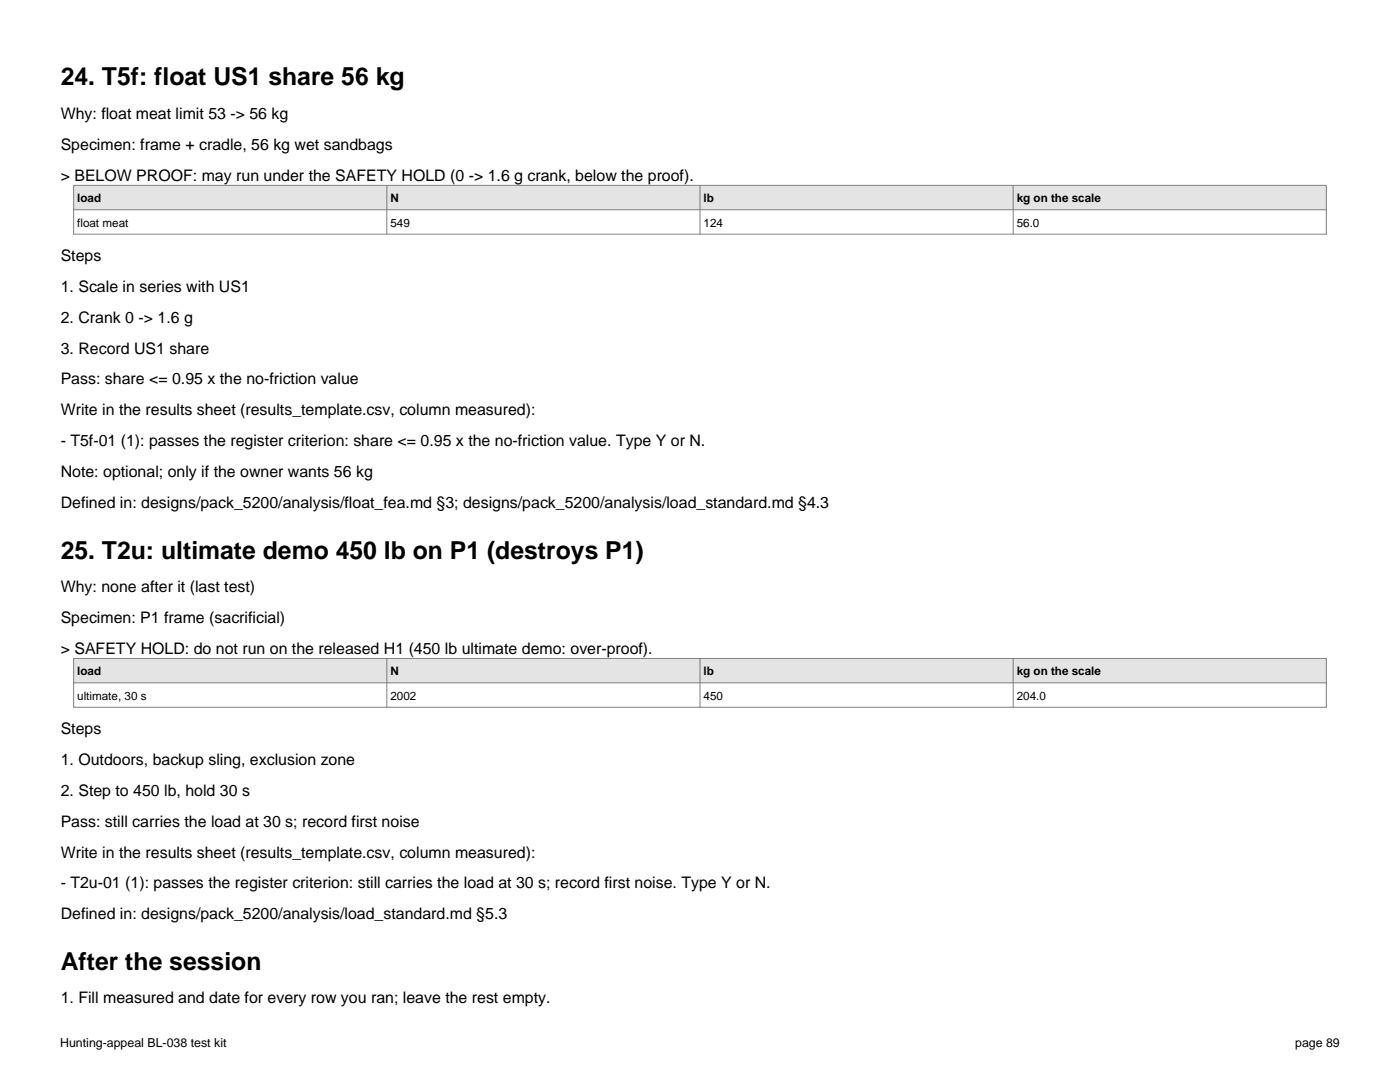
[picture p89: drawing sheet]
<svg xmlns="http://www.w3.org/2000/svg" width="279mm" height="216mm" viewBox="0 0 279 216" stroke-linecap="round" stroke-linejoin="round" font-family="sans-serif">
<defs><g id="words">
<g font-size="4.9">
<text x="12.1" y="17.1">24. T5f: float US1 share 56 kg</text>
<text x="12.1" y="111.5">25. T2u: ultimate demo 450 lb on P1 (destroys P1)</text>
<text x="12.1" y="193.5">After the session</text>
</g>
<g font-size="3.2">
<text x="12.1" y="23.8">Why: float meat limit 53 -&gt; 56 kg</text>
<text x="12.1" y="29.9">Specimen: frame + cradle, 56 kg wet sandbags</text>
<text x="12.1" y="36.1">&gt; BELOW PROOF: may run under the SAFETY HOLD (0 -&gt; 1.6 g crank, below the proof).</text>
<text x="12.1" y="52">Steps</text>
<text x="12.1" y="58.2">1. Scale in series with US1</text>
<text x="12.1" y="64.4">2. Crank 0 -&gt; 1.6 g</text>
<text x="12.1" y="70.5">3. Record US1 share</text>
<text x="12.1" y="76.7">Pass: share &lt;= 0.95 x the no-friction value</text>
<text x="12.1" y="82.9">Write in the results sheet (results_template.csv, column measured):</text>
<text x="12.1" y="89.1">- T5f-01 (1): passes the register criterion: share &lt;= 0.95 x the no-friction value. Type Y or N.</text>
<text x="12.1" y="95.2">Note: optional; only if the owner wants 56 kg</text>
<text x="12.1" y="101.4">Defined in: designs/pack_5200/analysis/float_fea.md §3; designs/pack_5200/analysis/load_standard.md §4.3</text>
<text x="12.1" y="118.2">Why: none after it (last test)</text>
<text x="12.1" y="124.3">Specimen: P1 frame (sacrificial)</text>
<text x="12.1" y="130.5">&gt; SAFETY HOLD: do not run on the released H1 (450 lb ultimate demo: over-proof).</text>
<text x="12.1" y="146.4">Steps</text>
<text x="12.1" y="152.6">1. Outdoors, backup sling, exclusion zone</text>
<text x="12.1" y="158.8">2. Step to 450 lb, hold 30 s</text>
<text x="12.1" y="164.9">Pass: still carries the load at 30 s; record first noise</text>
<text x="12.1" y="171.1">Write in the results sheet (results_template.csv, column measured):</text>
<text x="12.1" y="177.3">- T2u-01 (1): passes the register criterion: still carries the load at 30 s; record first noise. Type Y or N.</text>
<text x="12.1" y="183.5">Defined in: designs/pack_5200/analysis/load_standard.md §5.3</text>
<text x="12.1" y="200.2">1. Fill measured and date for every row you ran; leave the rest empty.</text>
</g>
<g font-size="2.5">
<text x="12" y="208.9">Hunting-appeal BL-038 test kit</text>
<text x="258.5" y="208.9">page 89</text>
</g>
<g font-size="2.3">
<text x="15.4" y="40.4">load</text>
<text x="77.9" y="40.4">N</text>
<text x="140.4" y="40.4">lb</text>
<text x="202.9" y="40.4">kg on the scale</text>
<text x="15.4" y="45.2">float meat</text>
<text x="77.9" y="45.2">549</text>
<text x="140.4" y="45.2">124</text>
<text x="202.9" y="45.2">56.0</text>
<text x="15.4" y="134.8">load</text>
<text x="77.9" y="134.8">N</text>
<text x="140.4" y="134.8">lb</text>
<text x="202.9" y="134.8">kg on the scale</text>
<text x="15.4" y="139.6">ultimate, 30 s</text>
<text x="77.9" y="139.6">2002</text>
<text x="140.4" y="139.6">450</text>
<text x="202.9" y="139.6">204.0</text>
</g>
</g></defs>
<path d="M14.7 37h250v4.9h-250z" fill-rule="evenodd" fill="#e8e4da"/>
<path d="M14.7 37h250v9.7h-250zM77.2 37v9.7M139.7 37v9.7M202.2 37v9.7M14.7 41.9h250" fill="none" stroke="#808080" stroke-width=".2"/>
<path d="M14.7 131.4h250v4.9h-250z" fill-rule="evenodd" fill="#e8e4da"/>
<path d="M14.7 131.4h250v9.7h-250zM14.7 136.3h250M77.2 131.4v9.7M139.7 131.4v9.7M202.2 131.4v9.7" fill="none" stroke="#808080" stroke-width=".2"/>
<use href="#words"/>
</svg>
